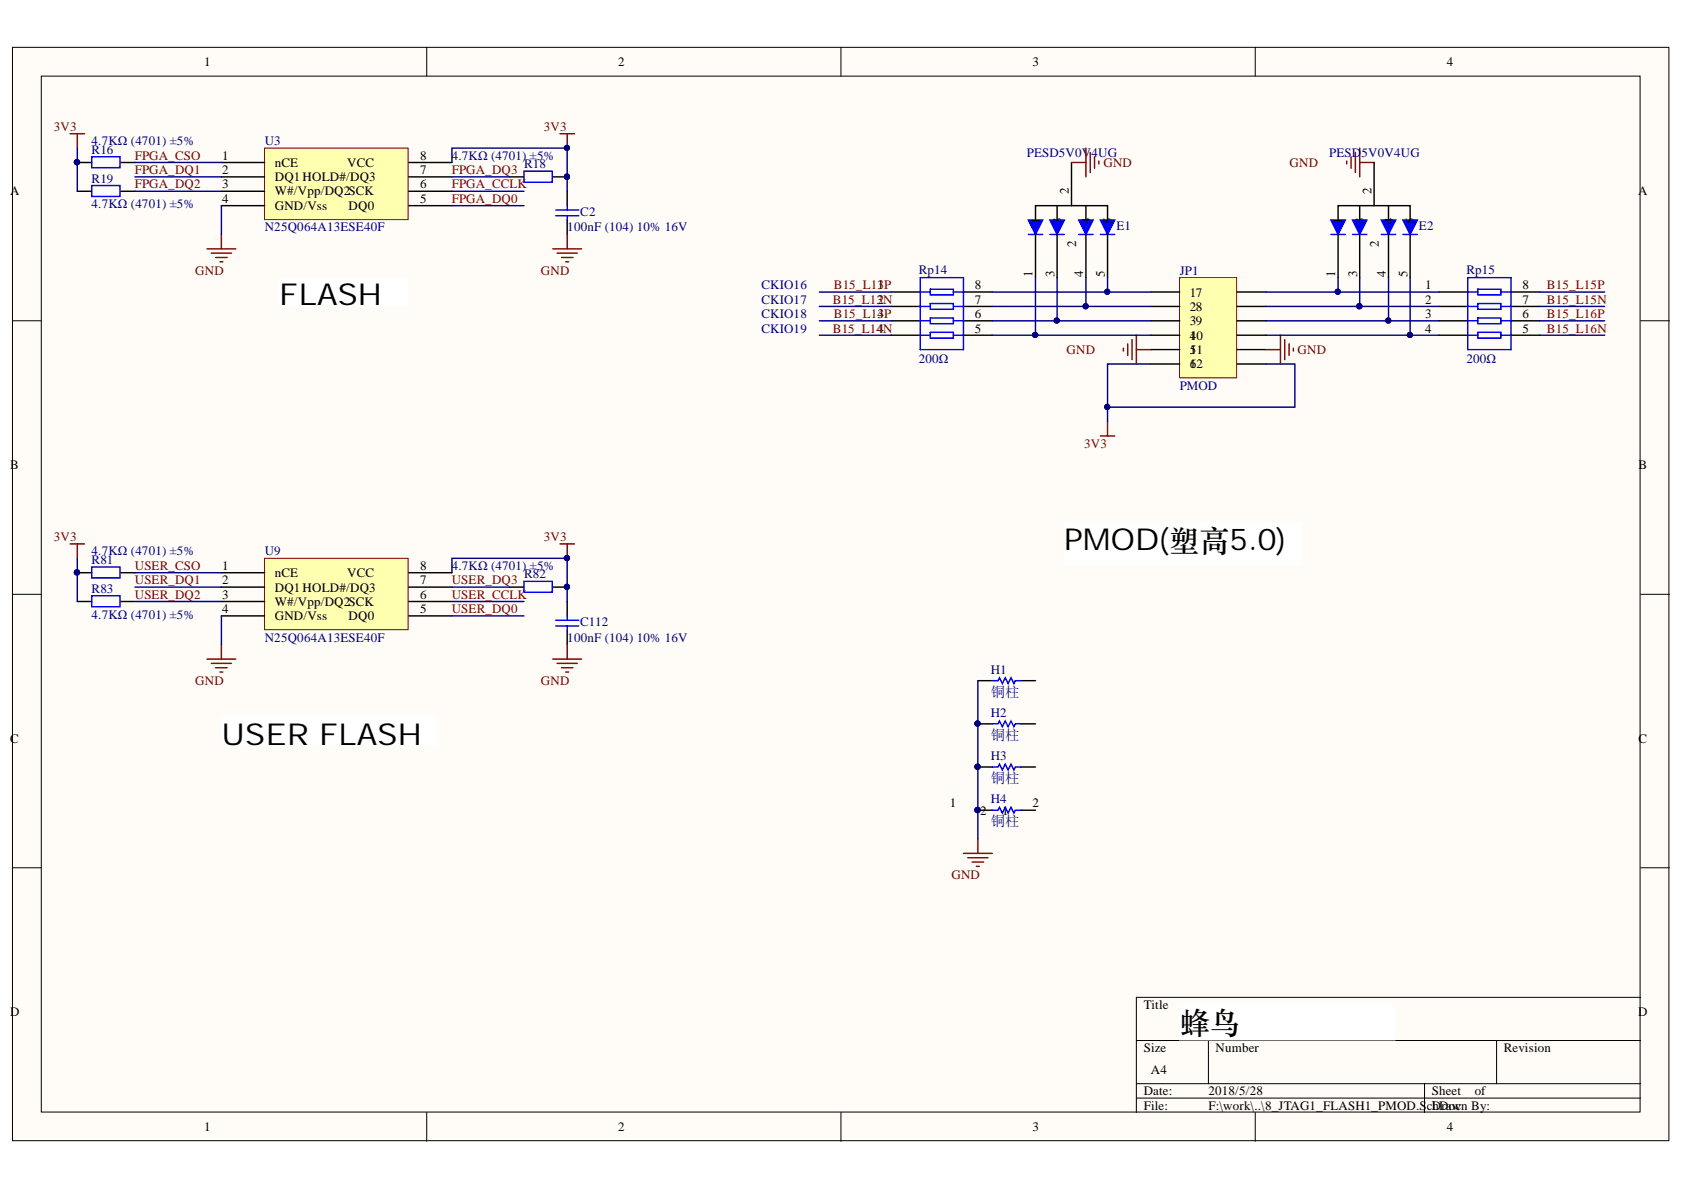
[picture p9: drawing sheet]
<svg xmlns="http://www.w3.org/2000/svg" width="297mm" height="210mm" viewBox="0 0 297 210" stroke-linecap="round" stroke-linejoin="round" font-family="sans-serif">
<defs><g id="words">
<g font-size="5.3">
<text x="49.2" y="53.8">FLASH</text>
<text x="187.7" y="97">PMOD(塑高5.0)</text>
<text x="39.1" y="131.3">USER FLASH</text>
<text x="208.1" y="182">蜂鸟</text>
</g>
<g font-size="2.5" fill="#000080">
<text x="174.8" y="122.9">铜柱</text>
<text x="174.8" y="130.5">铜柱</text>
<text x="174.8" y="138.1">铜柱</text>
<text x="174.8" y="145.7">铜柱</text>
</g>
<g font-size="2.3">
<text x="36" y="11.7">1</text>
<text x="109" y="11.7">2</text>
<text x="182.1" y="11.7">3</text>
<text x="255.2" y="11.7">4</text>
<text x="39.2" y="28.1">1</text>
<text x="48.5" y="29.4">nCE</text>
<text x="61.2" y="29.4">VCC</text>
<text x="74.1" y="28.1">8</text>
<text x="1.8" y="34.5">A</text>
<text x="39.2" y="30.7">2</text>
<text x="39.2" y="33.2">3</text>
<text x="39.2" y="35.7">4</text>
<text x="48.5" y="31.9">DQ1HOLD#/DQ3</text>
<text x="48.5" y="34.5">W#/Vpp/DQ2SCK</text>
<text x="74.1" y="33.2">6</text>
<text x="74.1" y="30.7">7</text>
<text x="74.1" y="35.7">5</text>
<text x="188.5" y="34.2" transform="rotate(-90 188.5 34.2)">2</text>
<text x="241.9" y="34.2" transform="rotate(-90 241.9 34.2)">2</text>
<text x="288.9" y="34.5">A</text>
<text x="48.5" y="37">GND/Vss</text>
<text x="61.5" y="37">DQ0</text>
<text x="183.5" y="39.6" transform="rotate(-90 183.5 39.6)">1</text>
<text x="187.3" y="39.6" transform="rotate(-90 187.3 39.6)">3</text>
<text x="192.3" y="39.6" transform="rotate(-90 192.3 39.6)">4</text>
<text x="196.2" y="39.6" transform="rotate(-90 196.2 39.6)">5</text>
<text x="236.8" y="39.6" transform="rotate(-90 236.8 39.6)">1</text>
<text x="240.6" y="39.6" transform="rotate(-90 240.6 39.6)">3</text>
<text x="245.7" y="39.6" transform="rotate(-90 245.7 39.6)">4</text>
<text x="249.5" y="39.6" transform="rotate(-90 249.5 39.6)">5</text>
<text x="189.8" y="43.5" transform="rotate(-90 189.8 43.5)">2</text>
<text x="243.2" y="43.5" transform="rotate(-90 243.2 43.5)">2</text>
<text x="172" y="51">8</text>
<text x="172" y="53.6">7</text>
<text x="182.1" y="48.8" transform="rotate(-90 182.1 48.8)">1</text>
<text x="186" y="48.8" transform="rotate(-90 186 48.8)">3</text>
<text x="191.1" y="48.8" transform="rotate(-90 191.1 48.8)">4</text>
<text x="194.9" y="48.8" transform="rotate(-90 194.9 48.8)">5</text>
<text x="209.9" y="52.3">17</text>
<text x="235.5" y="48.8" transform="rotate(-90 235.5 48.8)">1</text>
<text x="239.4" y="48.8" transform="rotate(-90 239.4 48.8)">3</text>
<text x="244.5" y="48.8" transform="rotate(-90 244.5 48.8)">4</text>
<text x="248.3" y="48.8" transform="rotate(-90 248.3 48.8)">5</text>
<text x="251.4" y="51">1</text>
<text x="251.4" y="53.6">2</text>
<text x="268.6" y="51">8</text>
<text x="268.6" y="53.6">7</text>
<text x="172" y="56.1">6</text>
<text x="172" y="58.7">5</text>
<text x="209.9" y="54.8">28</text>
<text x="209.9" y="57.4">39</text>
<text x="209.9" y="59.9">40</text>
<text x="209.9" y="59.9">1</text>
<text x="251.4" y="56.1">3</text>
<text x="251.4" y="58.7">4</text>
<text x="268.6" y="56.1">6</text>
<text x="268.6" y="58.7">5</text>
<text x="209.9" y="62.5">51</text>
<text x="209.9" y="65">62</text>
<text x="209.9" y="65">1</text>
<text x="209.9" y="62.5">1</text>
<text x="1.8" y="82.7">B</text>
<text x="289" y="82.7">B</text>
<text x="39.2" y="100.5">1</text>
<text x="48.5" y="101.8">nCE</text>
<text x="61.2" y="101.8">VCC</text>
<text x="74.1" y="100.5">8</text>
<text x="39.2" y="103">2</text>
<text x="39.2" y="105.6">3</text>
<text x="48.5" y="104.4">DQ1HOLD#/DQ3</text>
<text x="48.5" y="106.9">W#/Vpp/DQ2SCK</text>
<text x="74.1" y="105.6">6</text>
<text x="74.1" y="103">7</text>
<text x="39.2" y="108.2">4</text>
<text x="48.5" y="109.4">GND/Vss</text>
<text x="61.5" y="109.4">DQ0</text>
<text x="74.1" y="108.2">5</text>
<text x="1.8" y="131">C</text>
<text x="289" y="131">C</text>
<text x="167.6" y="142.4">1</text>
<text x="172.9" y="143.7">2</text>
<text x="176.8" y="143.7">1</text>
<text x="182.1" y="142.4">2</text>
<text x="1.8" y="179.3">D</text>
<text x="201.7" y="178">Title</text>
<text x="288.9" y="179.3">D</text>
<text x="201.7" y="185.6">Size</text>
<text x="214.4" y="185.6">Number</text>
<text x="265.3" y="185.6">Revision</text>
<text x="203" y="189.4">A4</text>
<text x="201.7" y="193.2">Date:</text>
<text x="201.7" y="195.7">File:</text>
<text x="213.2" y="193.2">2018/5/28</text>
<text x="213.2" y="195.7">F:\work\..\8_JTAG1_FLASH1_PMOD.SchDocn By:</text>
<text x="252.6" y="193.2">Sheet</text>
<text x="252.6" y="195.7">Draw</text>
<text x="260.1" y="193.2">of</text>
<text x="36" y="199.5">1</text>
<text x="109" y="199.5">2</text>
<text x="182.1" y="199.5">3</text>
<text x="255.2" y="199.5">4</text>
</g>
<g font-size="2.3" fill="#800000">
<text x="9.5" y="23.1">3V3</text>
<text x="95.9" y="23.1">3V3</text>
<text x="23.8" y="28.1">FPGA_CSO</text>
<text x="194.6" y="29.4">GND</text>
<text x="227.5" y="29.4">GND</text>
<text x="23.8" y="30.7">FPGA_DQ1</text>
<text x="23.8" y="33.2">FPGA_DQ2</text>
<text x="79.7" y="30.7">FPGA_DQ3</text>
<text x="79.7" y="33.2">FPGA_CCLK</text>
<text x="79.7" y="35.7">FPGA_DQ0</text>
<text x="34.4" y="48.5">GND</text>
<text x="95.4" y="48.5">GND</text>
<text x="146.9" y="53.6">B15_L132N</text>
<text x="147.1" y="51">B15_L11</text>
<text x="154.8" y="51">3P</text>
<text x="272.9" y="51">B15_L15P</text>
<text x="272.9" y="53.6">B15_L15N</text>
<text x="146.9" y="58.7">B15_L144N</text>
<text x="147.1" y="56.1">B15_L13</text>
<text x="154.8" y="56.1">4P</text>
<text x="272.9" y="56.1">B15_L16P</text>
<text x="272.9" y="58.7">B15_L16N</text>
<text x="188.1" y="62.5">GND</text>
<text x="228.9" y="62.5">GND</text>
<text x="191.2" y="78.9">3V3</text>
<text x="9.5" y="95.4">3V3</text>
<text x="95.9" y="95.4">3V3</text>
<text x="23.8" y="100.5">USER_CSO</text>
<text x="23.8" y="103">USER_DQ1</text>
<text x="23.8" y="105.6">USER_DQ2</text>
<text x="79.7" y="103">USER_DQ3</text>
<text x="79.7" y="105.6">USER_CCLK</text>
<text x="79.7" y="108.2">USER_DQ0</text>
<text x="34.4" y="120.9">GND</text>
<text x="95.4" y="120.9">GND</text>
<text x="167.8" y="155.1">GND</text>
</g>
<g font-size="2.3" fill="#000080">
<text x="16.2" y="27.1">R16</text>
<text x="16.2" y="25.6">4.7KΩ (4701) ±5%</text>
<text x="46.7" y="25.6">U3</text>
<text x="79.7" y="28.1">4.7KΩ (4701) ±5%</text>
<text x="92.5" y="29.7">R18</text>
<text x="181.1" y="27.6">PESD5V0V</text>
<text x="192.5" y="27.6">4UG</text>
<text x="234.5" y="27.6">PESD</text>
<text x="240.1" y="27.6">5V0V4UG</text>
<text x="16.2" y="32.2">R19</text>
<text x="16.2" y="36.8">4.7KΩ (4701) ±5%</text>
<text x="46.7" y="40.8">N25Q064A13ESE40F</text>
<text x="100.1" y="40.8">100nF (104) 10% 16V</text>
<text x="102.3" y="38">C2</text>
<text x="196.9" y="40.6">E1</text>
<text x="250.3" y="40.6">E2</text>
<text x="134.3" y="51">CKIO16</text>
<text x="134.3" y="53.6">CKIO17</text>
<text x="162.1" y="48.3">Rp14</text>
<text x="208.1" y="48.5">JP1</text>
<text x="258.7" y="48.3">Rp15</text>
<text x="134.3" y="56.1">CKIO18</text>
<text x="134.3" y="58.7">CKIO19</text>
<text x="162.1" y="64">200Ω</text>
<text x="258.7" y="64">200Ω</text>
<text x="208.1" y="68.8">PMOD</text>
<text x="16.2" y="99.5">R81</text>
<text x="16.2" y="98">4.7KΩ (4701) ±5%</text>
<text x="46.7" y="98">U9</text>
<text x="79.7" y="100.5">4.7KΩ (4701) ±5%</text>
<text x="16.2" y="104.6">R83</text>
<text x="92.5" y="102">R82</text>
<text x="16.2" y="109.2">4.7KΩ (4701) ±5%</text>
<text x="46.7" y="113.2">N25Q064A13ESE40F</text>
<text x="100.1" y="113.2">100nF (104) 10% 16V</text>
<text x="102.3" y="110.5">C112</text>
<text x="174.8" y="118.8">H1</text>
<text x="174.8" y="126.4">H2</text>
<text x="174.8" y="134">H3</text>
<text x="174.8" y="141.6">H4</text>
</g>
</g></defs>
<g fill="#fffcf8" stroke="#000" stroke-width=".18">
<path d="M2.2 8.3h292.2v192.9h-292.2z"/>
<path d="M7.3 13.4h282v182.8h-282z"/>
</g>
<g fill="none" stroke="#000" stroke-width=".18">
<path d="M75.3 8.3v5.1M148.3 8.3v5.1M221.4 8.3v5.1M2.2 56.6h5.1M289.4 56.6h5.1M2.2 104.8h5.1M289.4 104.8h5.1M2.2 153.1h5.1M289.4 153.1h5.1M289.4 175.9h-89v20.3M75.3 196.2v5.1M148.3 196.2v5.1"/>
<path d="M200.4 183.5h89M200.4 191.2h89M200.4 193.7h89M213.1 183.5v7.7M221.4 196.2v5.1M251.3 191.2v5M264 183.5v7.7"/>
</g>
<path d="M39.1 126.4h38v5h-38z" fill="#fff" stroke="#fff" stroke-width=".18"/>
<path d="M46.7 98.5h25.3v12.6h-25.3z" fill="#ffffb0" stroke="#800000" stroke-width=".18"/>
<path d="M39.1 101h7.6M39.1 106.1h7.6M39.1 103.6h7.6M39.1 108.6h7.6M72.1 101h7.6M72.1 106.1h7.6M72.1 103.6h7.6M72.1 108.6h7.6M100 106.1v2.5M100 111.2v2.5" fill="none" stroke="#000" stroke-width=".25"/>
<path d="M98 109.4h4.1M98 110.4h4.1M100 108.6v.8M100 110.4v.8" fill="none" stroke="#00f" stroke-width=".25"/>
<g fill="none" stroke="#800000" stroke-width=".25">
<path d="M12.4 95.9h2.5M13.6 95.9v2.6M98.8 95.9h2.5M100 95.9v2.6M36.5 116.3h5.1M37.3 117h3.5M38 117.8h2.1M38.8 118.5h.5M39.1 113.7v2.6M97.5 116.3h5.1M98.3 117h3.5M99 117.8h2.1"/>
<path d="M99.8 118.5h.5M100 113.7v2.6"/>
</g>
<circle cx="100" cy="98.4" r=".46" fill="#000080" stroke="#000080" stroke-width=".18"/>
<path d="M208.1 49h10v17.6h-10z" fill="#ffffb0" stroke="#800000" stroke-width=".18"/>
<g fill="none" stroke="#000" stroke-width=".25">
<path d="M157.2 51.5h5.1M157.2 54.1h5.1M157.2 56.6h5.1M157.2 59.1h5.1M169.9 51.5h5.1M169.9 54.1h5.1M169.9 56.6h5.1M169.9 59.1h5.1M203 51.5h5.1M203 54.1h5.1M203 56.6h5.1M203 59.1h5.1"/>
<path d="M218.2 51.5h5.1M218.2 54.1h5.1M218.2 56.6h5.1M218.2 59.1h5.1M253.8 51.5h5.1M253.8 54.1h5.1M253.8 56.6h5.1M253.8 59.1h5.1M266.5 51.5h5.1M266.5 54.1h5.1M266.5 56.6h5.1M266.5 59.1h5.1"/>
<path d="M203 61.7h5.1M203 64.2h5.1M218.2 61.7h5.1M218.2 64.2h5.1M13.6 101h2.6M13.6 106.1h2.6M21.3 101h2.5M21.3 106.1h2.5M89.9 103.6h2.5M97.5 103.6h2.5M172.5 120.1h2.5M172.5 127.7h2.5"/>
<path d="M172.5 135.3h2.5M180.1 120.1h2.5M180.1 127.7h2.5M180.1 135.3h2.5M172.5 142.9h2.5M180.1 142.9h2.5"/>
</g>
<g fill="none" stroke="#800000" stroke-width=".25">
<path d="M199.7 59.9v3.5M200.4 59.1v5.1M225.9 59.1v5.1M226.6 59.9v3.5M194.1 76.9h2.5M195.4 74.4v2.5M198.2 61.4v.5M198.9 60.7v2M200.4 61.7h2.6M223.3 61.7h2.6M227.4 60.7v2M228.1 61.4v.5"/>
<path d="M169.9 150.5h5.1M170.7 151.3h3.6M171.5 152.1h2M172.2 152.8h.5M172.5 148v2.5"/>
</g>
<g fill="none" stroke="#00f" stroke-width=".25">
<path d="M162.3 49h7.6v12.7h-7.6zM162.3 51.5h1.8M162.3 54.1h1.8M162.3 56.6h1.8M162.3 59.1h1.8M164.1 51h4.1v1h-4.1zM164.1 53.5h4.1v1.1h-4.1zM164.1 56.1h4.1v1h-4.1zM164.1 58.6h4.1v1h-4.1zM168.2 51.5h1.7M168.2 54.1h1.7M168.2 56.6h1.7"/>
<path d="M168.2 59.1h1.7M190.3 41.4h2.5zM258.9 49h7.6v12.7h-7.6zM258.9 51.5h1.8M258.9 54.1h1.8M258.9 56.6h1.8M258.9 59.1h1.8M260.7 51h4v1h-4zM260.7 53.5h4v1.1h-4zM260.7 56.1h4v1h-4zM260.7 58.6h4v1h-4zM264.7 51.5h1.8"/>
<path d="M264.7 54.1h1.8M264.7 56.6h1.8M264.7 59.1h1.8M16.2 100h5v1.9h-5zM16.2 105.1h5v1.9h-5zM92.4 102.5h5v2h-5zM175 120.1h1l.3-.5 .5 1 .5-1 .5 1 .5-1 .5 1 .3-.5h1M175 127.7h1l.3-.5 .5 1 .5-1 .5 1 .5-1 .5 1 .3-.5h1M175 135.3h1l.3-.5 .5 1 .5-1 .5 1 .5-1 .5 1 .3-.5h1M175 142.9h1l.3-.5 .5 1 .5-1 .5 1 .5-1 .5 1 .3-.5h1"/>
</g>
<g fill="#fff" stroke="#fff" stroke-width=".18">
<path d="M187.7 92.1h41.9v7.5h-41.9z"/>
<path d="M208.1 177.2h38v6.2h-38z"/>
</g>
<g fill="#000080" stroke="#000080" stroke-width=".18">
<circle cx="13.6" cy="101" r=".46"/>
<circle cx="100" cy="103.5" r=".46"/>
<circle cx="172.4" cy="127.6" r=".46"/>
<circle cx="172.4" cy="135.2" r=".46"/>
<circle cx="172.4" cy="142.9" r=".47"/>
</g>
<path d="M190.3 38.8h2.5l-1.3 2.6z" fill="#00f"/>
<path d="M190.3 38.8h2.5l-1.3 2.6zM185.2 41.4h2.5z" fill="none" stroke="#00f" stroke-width=".25"/>
<path d="M185.2 38.8h2.5l-1.2 2.6z" fill="#00f"/>
<path d="M185.2 38.8h2.5l-1.2 2.6zM181.4 41.4h2.5z" fill="none" stroke="#00f" stroke-width=".25"/>
<path d="M181.4 38.8h2.5l-1.3 2.6z" fill="#00f"/>
<path d="M181.4 38.8h2.5l-1.3 2.6zM194.1 41.4h2.5z" fill="none" stroke="#00f" stroke-width=".25"/>
<path d="M194.1 38.8h2.5l-1.2 2.6z" fill="#00f"/>
<path d="M194.1 38.8h2.5l-1.2 2.6zM243.6 41.4h2.6z" fill="none" stroke="#00f" stroke-width=".25"/>
<path d="M182.6 38.8v-2.5h12.8v2.5M186.5 36.3v2.5M189 28.7v7.6M191.5 36.3v2.5M182.6 41.4v7.6M186.5 41.4v7.6M191.5 41.4v7.6M195.4 41.4v7.6" fill="none" stroke="#000" stroke-width=".25"/>
<path d="M189 28.7h2.5M191.5 26.1v5.1M192.3 26.9v3.5M193.1 27.6v2.1M193.8 28.4v.5M237.5 28.4v.5M238.3 27.6v2.1M239.1 26.9v3.5M239.8 28.7h2.6M239.8 26.1v5.1" fill="none" stroke="#800000" stroke-width=".25"/>
<g fill="none" stroke="#000080" stroke-width=".25">
<path d="M144.5 59.1h12.7M144.5 56.6h12.7M144.5 54.1h12.7M144.5 51.5h12.7M175 59.1h28M175 56.6h28M175 54.1h28M175 51.5h28M182.6 49v10.1M186.5 49v7.6M191.5 49v5.1M195.4 49v2.5"/>
<path d="M223.3 59.1h30.5M223.3 56.6h30.5M223.3 54.1h30.5M223.3 51.5h30.5M236 49v2.5M239.8 49v5.1M244.9 49v7.6M248.7 49v10.1M271.6 59.1h11.4M271.6 56.6h11.4M271.6 54.1h11.4M271.6 51.5h11.4"/>
<path d="M203 64.2h-7.6v10.2M223.3 64.2h5.1v7.6h-33M13.6 98.5v7.6M23.8 101h15.3M23.8 106.1h15.3M23.8 103.6h15.3M39.1 108.6v5.1M79.7 101v-2.5h20.3v7.6M79.7 106.1h12.7M79.7 103.6h10.2M79.7 108.6h12.7M172.5 120.1v27.9"/>
</g>
<g fill="#000080" stroke="#000080" stroke-width=".18">
<circle cx="100" cy="103.5" r=".46"/>
<circle cx="100" cy="98.4" r=".46"/>
<circle cx="13.6" cy="101" r=".46"/>
<circle cx="195.3" cy="71.8" r=".46"/>
<circle cx="182.6" cy="59.1" r=".46"/>
<circle cx="186.4" cy="56.5" r=".46"/>
<circle cx="191.5" cy="54" r=".46"/>
<circle cx="195.3" cy="51.5" r=".46"/>
<circle cx="248.7" cy="59.1" r=".46"/>
<circle cx="244.9" cy="56.5" r=".46"/>
<circle cx="239.8" cy="54" r=".47"/>
<circle cx="236" cy="51.5" r=".46"/>
<circle cx="172.4" cy="127.6" r=".46"/>
<circle cx="172.4" cy="135.2" r=".46"/>
<circle cx="172.4" cy="142.9" r=".47"/>
</g>
<path d="M243.6 38.8h2.6l-1.3 2.6z" fill="#00f"/>
<path d="M243.6 38.8h2.6l-1.3 2.6zM238.6 41.4h2.5z" fill="none" stroke="#00f" stroke-width=".25"/>
<path d="M238.6 38.8h2.5l-1.3 2.6z" fill="#00f"/>
<path d="M238.6 38.8h2.5l-1.3 2.6zM234.8 41.4h2.5z" fill="none" stroke="#00f" stroke-width=".25"/>
<path d="M234.8 38.8h2.5l-1.3 2.6z" fill="#00f"/>
<path d="M234.8 38.8h2.5l-1.3 2.6zM247.5 41.4h2.5z" fill="none" stroke="#00f" stroke-width=".25"/>
<path d="M247.5 38.8h2.5l-1.3 2.6z" fill="#00f"/>
<path d="M247.5 38.8h2.5l-1.3 2.6z" fill="none" stroke="#00f" stroke-width=".25"/>
<path d="M236 38.8v-2.5h12.7v2.5M239.8 36.3v2.5M242.4 28.7v7.6M244.9 36.3v2.5M236 41.4v7.6M239.8 41.4v7.6M244.9 41.4v7.6M248.7 41.4v7.6" fill="none" stroke="#000" stroke-width=".25"/>
<path d="M49.2 49h22.8v5h-22.8z" fill="#fff" stroke="#fff" stroke-width=".18"/>
<path d="M46.7 26.1h25.3v12.6h-25.3z" fill="#ffffb0" stroke="#800000" stroke-width=".18"/>
<g fill="none" stroke="#000" stroke-width=".25">
<path d="M13.6 28.7h2.6M13.6 33.7h2.6M21.3 28.7h2.5M21.3 33.7h2.5M39.1 28.7h7.6M39.1 33.7h7.6M39.1 31.2h7.6M39.1 36.3h7.6M72.1 28.7h7.6M72.1 33.7h7.6M72.1 31.2h7.6M72.1 36.3h7.6"/>
<path d="M89.9 31.2h2.5M97.5 31.2h2.5M100 33.7v2.6M100 38.8v2.6"/>
</g>
<path d="M16.2 27.6h5v2h-5zM16.2 32.7h5v2h-5zM92.4 30.2h5v1.9h-5zM98 37h4.1M98 38.1h4.1M100 36.3v.7M100 38.1v.7" fill="none" stroke="#00f" stroke-width=".25"/>
<g fill="#000080" stroke="#000080" stroke-width=".18">
<circle cx="13.6" cy="28.6" r=".46"/>
<circle cx="100" cy="26.1" r=".46"/>
<circle cx="100" cy="31.2" r=".46"/>
</g>
<g fill="none" stroke="#800000" stroke-width=".25">
<path d="M12.4 23.6h2.5M13.6 23.6v2.5M98.8 23.6h2.5M100 23.6v2.5M36.5 43.9h5.1M37.3 44.7h3.5M38 45.4h2.1M38.8 46.2h.5M39.1 41.4v2.5M97.5 43.9h5.1M98.3 44.7h3.5M99 45.4h2.1"/>
<path d="M99.8 46.2h.5M100 41.4v2.5"/>
</g>
<path d="M13.6 26.1v7.6M23.8 28.7h15.3M23.8 33.7h15.3M23.8 31.2h15.3M39.1 36.3v5.1M79.7 28.7v-2.6h20.3v7.6M79.7 33.7h12.7M79.7 31.2h10.2M79.7 36.3h12.7" fill="none" stroke="#000080" stroke-width=".25"/>
<use href="#words"/>
</svg>
